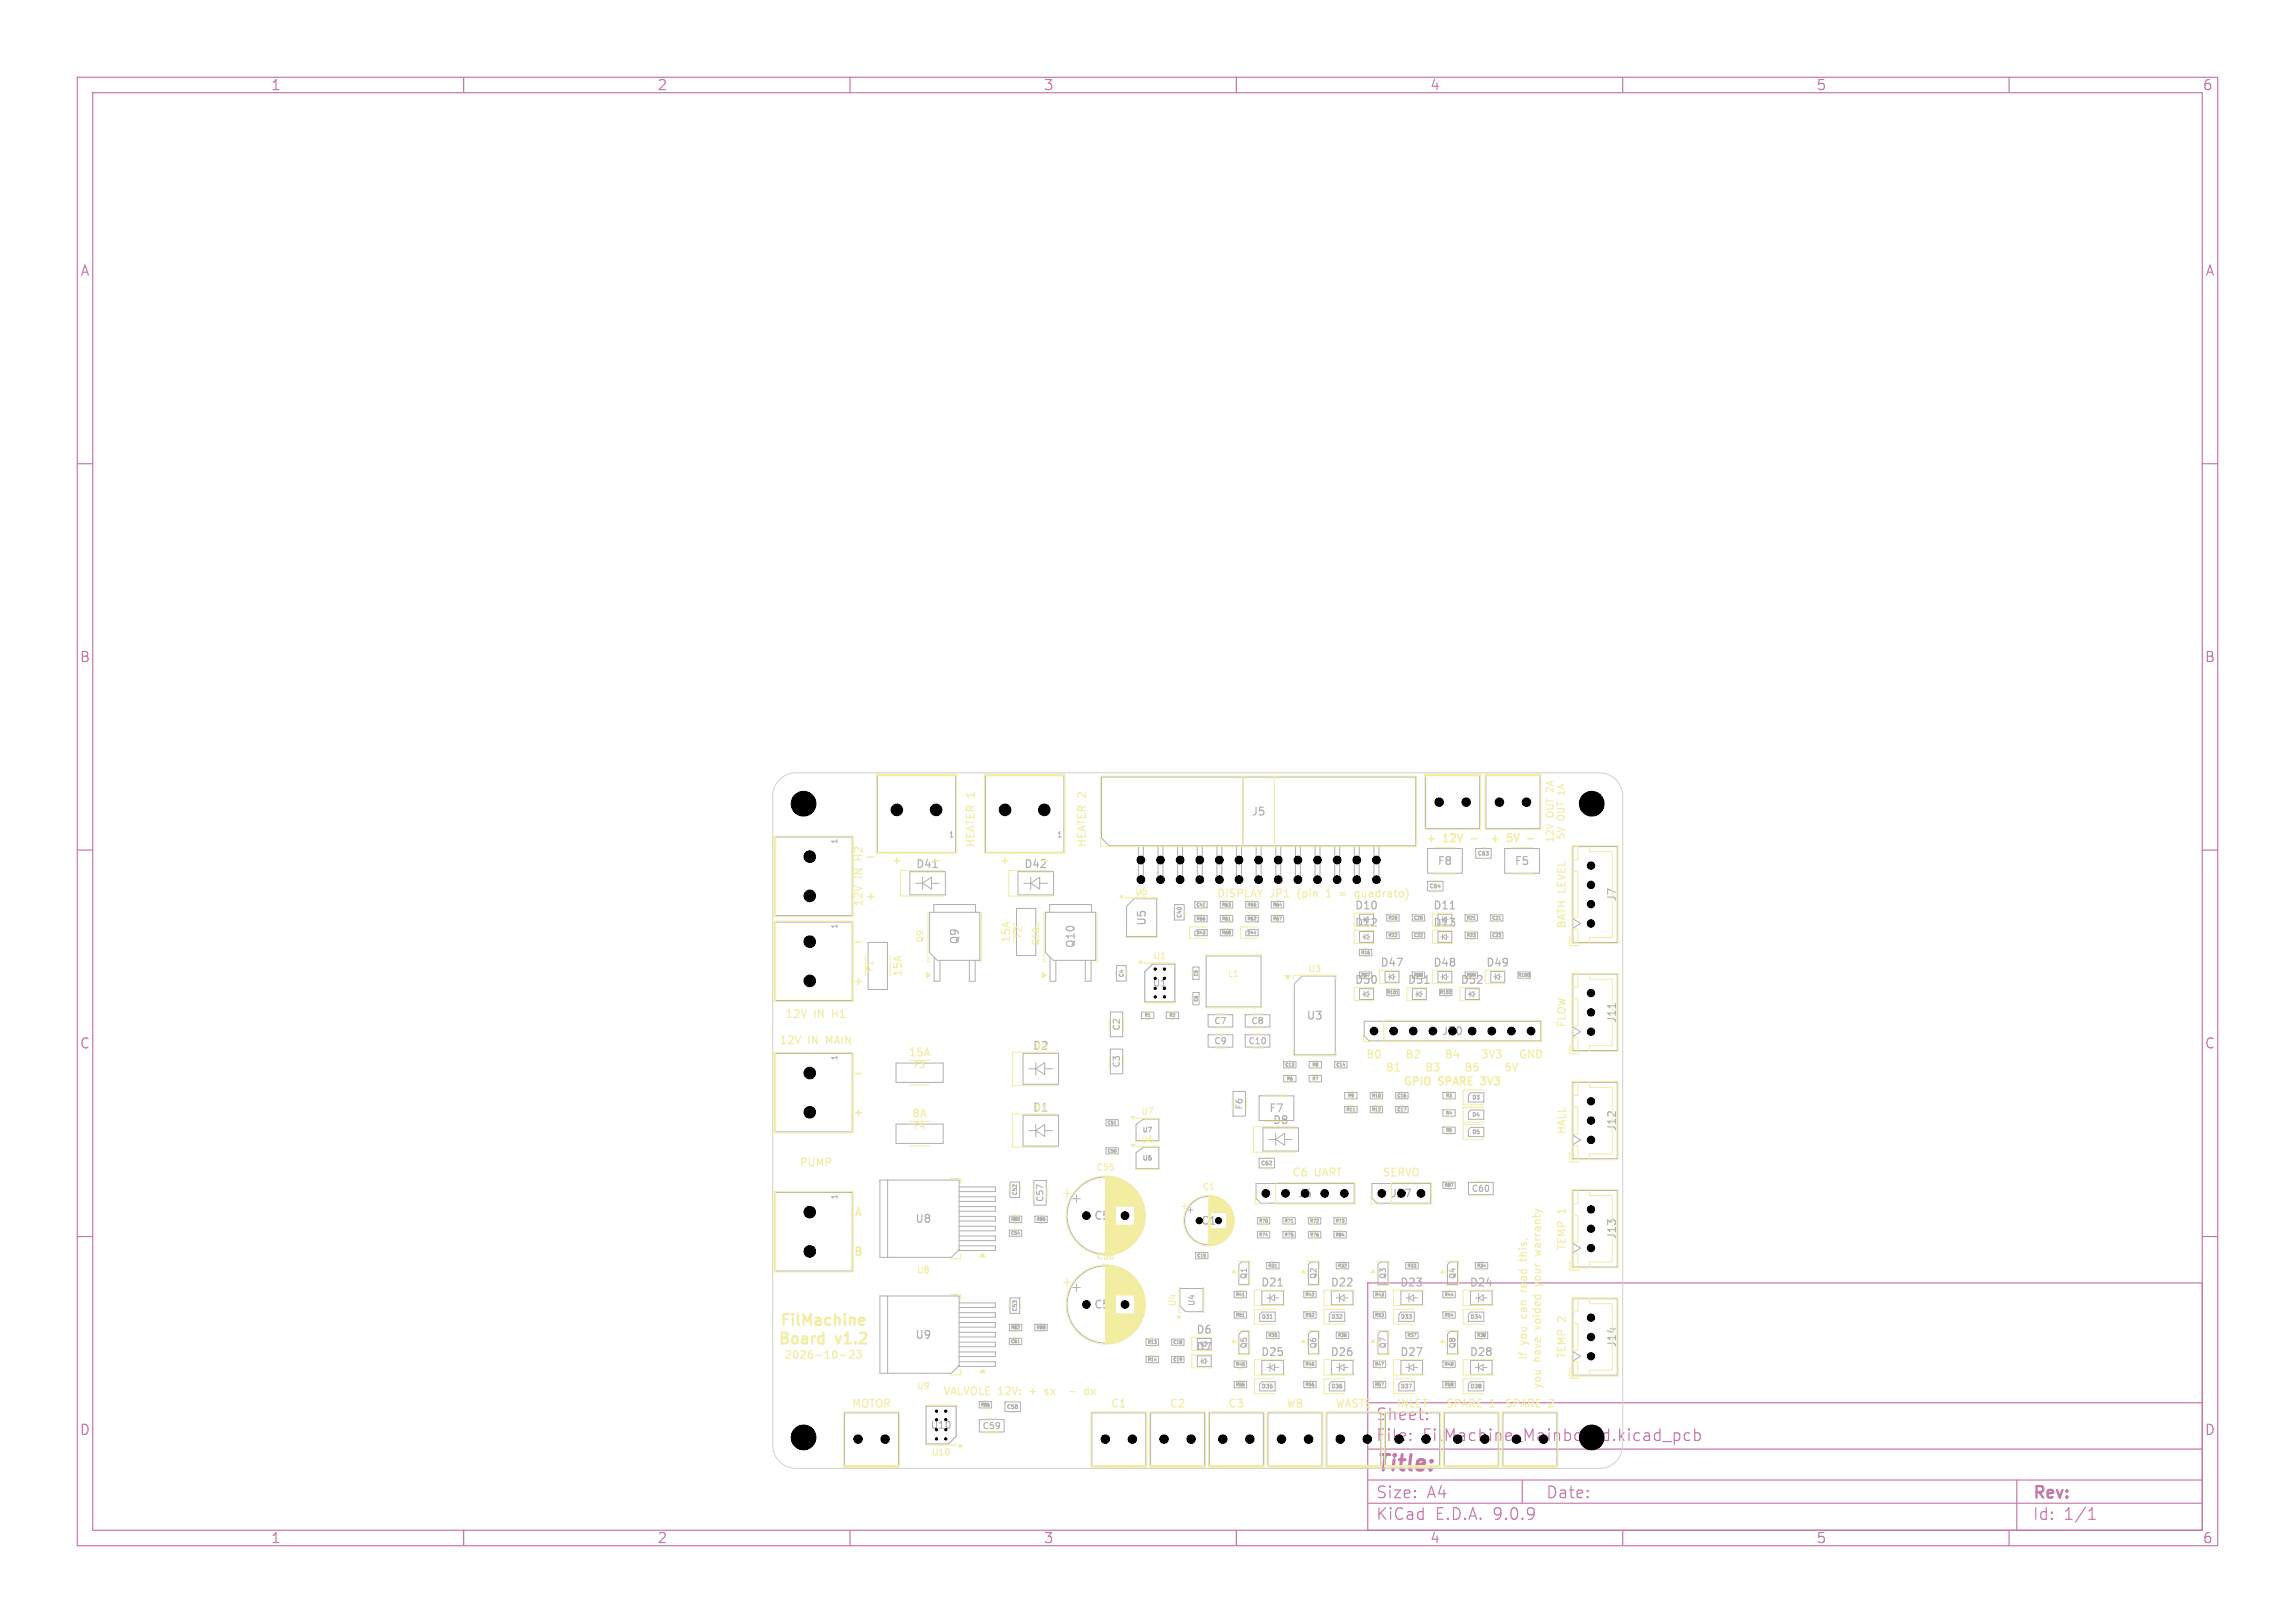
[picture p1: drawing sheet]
<svg xmlns="http://www.w3.org/2000/svg" width="297mm" height="210mm" viewBox="0 0 297 210" stroke-linecap="round" stroke-linejoin="round" font-family="sans-serif">
<defs><g id="words">
<text font-size="2.8" fill="#c872ab" x="178" y="190.9">Title:</text>
<g font-size="2.1" fill="#c872ab">
<text x="178" y="184">Sheet:</text>
<text x="178" y="196.9">KiCad</text>
<text x="178" y="194.1">Size:</text>
<text x="184.7" y="194.1">A4</text>
<text x="185.7" y="196.9">E.D.A.</text>
<text x="193.3" y="196.9">9.0.9</text>
<text x="200" y="194.1">Date:</text>
<text x="263" y="194.3">Rev:</text>
<text x="263" y="196.9">Id:</text>
<text x="267.1" y="196.9">1/1</text>
</g>
<g font-size="2.1">
<text x="178" y="186.7">File:</text>
<text x="184.1" y="186.7">FilMachine_Mainboard.kicad_pcb</text>
</g>
<g font-size="1.9" fill="#f2eda1">
<text x="100.8" y="171.9">FilMachine</text>
<text x="100.6" y="174.3">Board</text>
<text x="108.2" y="174.3">v1.2</text>
</g>
<g font-size="1.8" fill="#c872ab">
<text x="35" y="11.9">1</text>
<text x="85" y="11.9">2</text>
<text x="135" y="11.9">3</text>
<text x="185" y="11.9">4</text>
<text x="235" y="11.9">5</text>
<text x="285" y="11.9">6</text>
<text x="10.3" y="35.9">A</text>
<text x="285.4" y="35.9">A</text>
<text x="10.3" y="85.9">B</text>
<text x="285.3" y="85.9">B</text>
<text x="10.3" y="135.9">C</text>
<text x="285.3" y="135.9">C</text>
<text x="10.3" y="185.9">D</text>
<text x="285.3" y="185.9">D</text>
<text x="35" y="199.9">1</text>
<text x="85" y="199.9">2</text>
<text x="135" y="199.9">3</text>
<text x="185" y="199.9">4</text>
<text x="235" y="199.9">5</text>
<text x="285" y="199.9">6</text>
</g>
<g font-size="1.4" fill="#afafaf">
<text x="161.9" y="105.7">J5</text>
<text x="118.5" y="112.5">D41</text>
<text x="120.3" y="112.1">-</text>
<text x="132.5" y="112.5">D42</text>
<text x="134.3" y="112.1">-</text>
<text x="186" y="112.1">F8</text>
<text x="195.9" y="112.1">F5</text>
<text x="148.5" y="119.9" transform="rotate(-90 148.5 119.9)">U5</text>
<text x="175.3" y="117.9">D10</text>
<text x="185.4" y="117.9">D11</text>
<text x="209.3" y="116.7" transform="rotate(-90 209.3 116.7)">J7</text>
<text x="124.3" y="122.3" transform="rotate(-90 124.3 122.3)">Q9</text>
<text x="139.3" y="122.8" transform="rotate(-90 139.3 122.8)">Q10</text>
<text x="175.3" y="120.1">D12</text>
<text x="178.6" y="125.3">D47</text>
<text x="185.4" y="125.3">D48</text>
<text x="185.4" y="120.1">D13</text>
<text x="192.2" y="125.3">D49</text>
<text x="169" y="132.1">U3</text>
<text x="209.3" y="132.5" transform="rotate(-90 209.3 132.5)">J11</text>
<text x="164.2" y="144.1">F7</text>
<text x="164.6" y="145.7">D8</text>
<text x="209.3" y="146.5" transform="rotate(-90 209.3 146.5)">J12</text>
<text x="118.4" y="158.4">U8</text>
<text x="141.5" y="158">C55</text>
<text x="155.3" y="158.7">C1</text>
<text x="209.3" y="160.5" transform="rotate(-90 209.3 160.5)">J13</text>
<text x="163.1" y="166.7">D21</text>
<text x="172.1" y="166.7">D22</text>
<text x="181.1" y="166.7">D23</text>
<text x="190.1" y="166.7">D24</text>
<text x="118.4" y="173.4">U9</text>
<text x="141.5" y="169.5">C56</text>
<text x="154.7" y="172.8">D6</text>
<text x="154.7" y="175">D7</text>
<text x="163.1" y="175.7">D25</text>
<text x="172.1" y="175.7">D26</text>
<text x="181.1" y="175.7">D27</text>
<text x="190.1" y="175.7">D28</text>
<text x="209.3" y="174.5" transform="rotate(-90 209.3 174.5)">J14</text>
</g>
<g font-size="1.4" fill="#f2eda1">
<text x="111.8" y="113.6" transform="rotate(-90 111.8 113.6)">IN</text>
<text x="111.8" y="111.1" transform="rotate(-90 111.8 111.1)">H2</text>
<text x="115.2" y="112.1">+</text>
<text x="126.3" y="109.7" transform="rotate(-90 126.3 109.7)">HEATER 1</text>
<text x="129.2" y="112.1">+</text>
<text x="140.7" y="109.7" transform="rotate(-90 140.7 109.7)">HEATER 2</text>
<text x="184.4" y="109.3">+</text>
<text x="186.8" y="109.3">12V</text>
<text x="190.7" y="109.3">-</text>
<text x="192.7" y="109.3">+</text>
<text x="195.1" y="109.3">5V</text>
<text x="198.1" y="109.3">-</text>
<text x="111.8" y="117.4" transform="rotate(-90 111.8 117.4)">12V</text>
<text x="111.9" y="116.7">+</text>
<text x="157.4" y="116.3">DISPLAY</text>
<text x="164.4" y="116.3">JP1</text>
<text x="168.1" y="116.3">(pin</text>
<text x="172.1" y="116.3">1</text>
<text x="176.3" y="116.3">quadrato)</text>
<text x="130.9" y="122.1" transform="rotate(-90 130.9 122.1)">15A</text>
<text x="202.8" y="120.2" transform="rotate(-90 202.8 120.2)">BATH LEVEL</text>
<text x="101.6" y="131.9">12V</text>
<text x="105.3" y="131.9">IN</text>
<text x="107.9" y="131.9">H1</text>
<text x="110.3" y="127.7">+</text>
<text x="116.9" y="126.5" transform="rotate(-90 116.9 126.5)">15A</text>
<text x="175.3" y="127.5">D50</text>
<text x="182.1" y="127.5">D51</text>
<text x="188.9" y="127.5">D52</text>
<text x="100.8" y="135.3">12V</text>
<text x="104.6" y="135.3">IN</text>
<text x="107.1" y="135.3">MAIN</text>
<text x="117.5" y="136.9">15A</text>
<text x="133.6" y="136">D2</text>
<text x="176.7" y="137.1">B0</text>
<text x="181.8" y="137.1">B2</text>
<text x="186.9" y="137.1">B4</text>
<text x="191.5" y="137.1">3V3</text>
<text x="196.5" y="137.1">GND</text>
<text x="202.8" y="133" transform="rotate(-90 202.8 133)">FLOW</text>
<text x="179.3" y="138.8">B1</text>
<text x="181.5" y="140.7">GPIO</text>
<text x="184.3" y="138.8">B3</text>
<text x="186.2" y="140.7">SPARE</text>
<text x="189.4" y="138.8">B5</text>
<text x="192.1" y="140.7">3V3</text>
<text x="194.6" y="138.8">5V</text>
<text x="110.3" y="144.7">+</text>
<text x="118" y="144.8">8A</text>
<text x="133.6" y="144">D1</text>
<text x="202.8" y="146.9" transform="rotate(-90 202.8 146.9)">HALL</text>
<text x="103.4" y="151.1">PUMP</text>
<text x="167.2" y="152.4">C6</text>
<text x="170.1" y="152.4">UART</text>
<text x="178.8" y="152.4">SERVO</text>
<text x="110.5" y="157.6">A</text>
<text x="199.6" y="161.8" transform="rotate(-90 199.6 161.8)">warranty</text>
<text x="202.8" y="161.9" transform="rotate(-90 202.8 161.9)">TEMP 1</text>
<text x="110.4" y="162.7">B</text>
<text x="197.8" y="166.7" transform="rotate(-90 197.8 166.7)">read</text>
<text x="197.8" y="162.4" transform="rotate(-90 197.8 162.4)">this,</text>
<text x="199.6" y="166" transform="rotate(-90 199.6 166)">your</text>
<text x="197.8" y="174" transform="rotate(-90 197.8 174)">you</text>
<text x="197.8" y="170.4" transform="rotate(-90 197.8 170.4)">can</text>
<text x="199.6" y="171.8" transform="rotate(-90 199.6 171.8)">voided</text>
<text x="101.4" y="176">2026-10-23</text>
<text x="197.8" y="176.1" transform="rotate(-90 197.8 176.1)">If</text>
<text x="199.6" y="179.8" transform="rotate(-90 199.6 179.8)">you</text>
<text x="199.6" y="176.2" transform="rotate(-90 199.6 176.2)">have</text>
<text x="202.8" y="175.9" transform="rotate(-90 202.8 175.9)">TEMP 2</text>
<text x="110.2" y="182.3">MOTOR</text>
<text x="122" y="180.7">VALVOLE 12V:</text>
<text x="133.4" y="180.7">+</text>
<text x="135.6" y="180.7">sx</text>
<text x="141.5" y="180.7">dx</text>
<text x="143.7" y="182.3">C1</text>
<text x="151.3" y="182.3">C2</text>
<text x="158.9" y="182.3">C3</text>
<text x="166.4" y="182.3">WB</text>
<text x="172.8" y="182.3">WASTE</text>
<text x="180.7" y="182.3">INLET</text>
<text x="187.1" y="182.3">SPARE</text>
<text x="192.8" y="182.3">1</text>
<text x="194.7" y="182.3">SPARE</text>
<text x="200.4" y="182.3">2</text>
</g>
<g font-size="1.4">
<text x="186.5" y="134.1">J30</text>
<text x="167.9" y="155.1">J6</text>
<text x="179.9" y="155.1">J27</text>
</g>
<g font-size="1.3" fill="#f2eda1">
<text x="201.3" y="105.7" transform="rotate(-90 201.3 105.7)">OUT 2A</text>
<text x="202.7" y="106.2" transform="rotate(-90 202.7 106.2)">OUT 1A</text>
<text x="201.3" y="109.1" transform="rotate(-90 201.3 109.1)">12V</text>
<text x="202.7" y="108.7" transform="rotate(-90 202.7 108.7)">5V</text>
</g>
<g font-size="1.3">
<text x="149.1" y="127.8">U1</text>
<text x="120.4" y="185">U10</text>
</g>
<g font-size="1.1" fill="#f2eda1">
<text x="146.8" y="115.9">U5</text>
<text x="113.2" y="125.8" transform="rotate(-90 113.2 125.8)">F1</text>
<text x="119.6" y="122.1" transform="rotate(-90 119.6 122.1)">Q9</text>
<text x="132.4" y="121.4" transform="rotate(-90 132.4 121.4)">F2</text>
<text x="134.6" y="122.5" transform="rotate(-90 134.6 122.5)">Q10</text>
<text x="149.2" y="124.3">U1</text>
<text x="169.2" y="125.9">U3</text>
<text x="158.8" y="126.6">L1</text>
<text x="145.1" y="133.4" transform="rotate(-90 145.1 133.4)">C2</text>
<text x="157.1" y="135.3">C9</text>
<text x="157.1" y="132.7">C7</text>
<text x="161.5" y="135.3">C10</text>
<text x="161.9" y="132.7">C8</text>
<text x="118.2" y="138.4">F3</text>
<text x="145.1" y="138.2" transform="rotate(-90 145.1 138.2)">C3</text>
<text x="161" y="143.6" transform="rotate(-90 161 143.6)">F6</text>
<text x="118.2" y="146.3">F4</text>
<text x="147.6" y="144.4">U7</text>
<text x="147.6" y="148">U6</text>
<text x="135.2" y="155.6" transform="rotate(-90 135.2 155.6)">C57</text>
<text x="141.8" y="151.6">C55</text>
<text x="155.5" y="154.1">C1</text>
<text x="190.4" y="154.4">C60</text>
<text x="118.6" y="164.9">U8</text>
<text x="141.8" y="163.1">C56</text>
<text x="152.3" y="169.1" transform="rotate(-90 152.3 169.1)">U4</text>
<text x="118.6" y="179.9">U9</text>
<text x="127.1" y="185.1">C59</text>
<text x="120.5" y="188.5">U10</text>
</g>
<g font-size="1" fill="#afafaf">
<text x="108.5" y="109.3" transform="rotate(-90 108.5 109.3)">1</text>
<text x="122.7" y="108.5">1</text>
<text x="136.7" y="108.5">1</text>
<text x="108.5" y="120.3" transform="rotate(-90 108.5 120.3)">1</text>
<text x="108.5" y="137.3" transform="rotate(-90 108.5 137.3)">1</text>
<text x="108.5" y="155.3" transform="rotate(-90 108.5 155.3)">1</text>
<text x="161.5" y="165.6" transform="rotate(-90 161.5 165.6)">Q1</text>
<text x="170.5" y="165.6" transform="rotate(-90 170.5 165.6)">Q2</text>
<text x="179.5" y="165.6" transform="rotate(-90 179.5 165.6)">Q3</text>
<text x="188.5" y="165.6" transform="rotate(-90 188.5 165.6)">Q4</text>
<text x="154.7" y="169.1" transform="rotate(-90 154.7 169.1)">U4</text>
<text x="161.5" y="174.6" transform="rotate(-90 161.5 174.6)">Q5</text>
<text x="170.5" y="174.6" transform="rotate(-90 170.5 174.6)">Q6</text>
<text x="179.5" y="174.6" transform="rotate(-90 179.5 174.6)">Q7</text>
<text x="188.5" y="174.6" transform="rotate(-90 188.5 174.6)">Q8</text>
</g>
<g font-size=".8" fill="#afafaf">
<text x="147.7" y="146.7">U7</text>
<text x="147.7" y="150.4">U6</text>
</g>
<g font-size=".7" fill="#afafaf">
<text x="191.2" y="110.8">C63</text>
<text x="153" y="118.8" transform="rotate(-90 153 118.8)">C40</text>
<text x="184.9" y="115">C64</text>
<text x="145.5" y="126.5" transform="rotate(-90 145.5 126.5)">C4</text>
<text x="190.5" y="142.4">D3</text>
<text x="190.5" y="144.6">D4</text>
<text x="190.5" y="146.8">D5</text>
<text x="131.7" y="154.7" transform="rotate(-90 131.7 154.7)">C52</text>
<text x="163.1" y="150.9">C62</text>
<text x="131.7" y="169.7" transform="rotate(-90 131.7 169.7)">C53</text>
<text x="163.2" y="170.7">D31</text>
<text x="172.2" y="170.7">D32</text>
<text x="181.2" y="170.7">D33</text>
<text x="190.2" y="170.7">D34</text>
<text x="163.2" y="179.7">D35</text>
<text x="172.2" y="179.7">D36</text>
<text x="181.2" y="179.7">D37</text>
<text x="190.2" y="179.7">D38</text>
<text x="130.2" y="182.4">C58</text>
</g>
<g font-size=".6" fill="#afafaf">
<text x="154.8" y="119.2">R66</text>
<text x="154.8" y="117.4">C41</text>
<text x="158.1" y="119.2">R61</text>
<text x="158.1" y="117.4">R63</text>
<text x="161.4" y="119.2">R62</text>
<text x="161.4" y="117.4">R65</text>
<text x="164.7" y="119.2">R67</text>
<text x="164.7" y="117.4">R64</text>
<text x="179.6" y="119.1">R20</text>
<text x="182.9" y="119.1">C20</text>
<text x="189.8" y="119.1">R21</text>
<text x="193.1" y="119.1">C21</text>
<text x="154.8" y="121">D43</text>
<text x="158.1" y="121">R68</text>
<text x="161.4" y="121">D44</text>
<text x="176.1" y="123.5">R16</text>
<text x="179.6" y="121.3">R22</text>
<text x="182.9" y="121.3">C22</text>
<text x="189.8" y="121.3">R23</text>
<text x="193.1" y="121.3">C23</text>
<text x="148.1" y="131.7">R1</text>
<text x="151.3" y="131.7">R2</text>
<text x="155.1" y="129.7" transform="rotate(-90 155.1 129.7)">C6</text>
<text x="155.1" y="126.4" transform="rotate(-90 155.1 126.4)">C5</text>
<text x="176.1" y="126.5">R97</text>
<text x="179.4" y="128.7">R101</text>
<text x="182.9" y="126.5">R98</text>
<text x="186.3" y="128.7">R102</text>
<text x="189.8" y="126.5">R99</text>
<text x="196.4" y="126.5">R100</text>
<text x="166.3" y="138.1">C13</text>
<text x="166.5" y="139.9">R6</text>
<text x="169.8" y="139.9">R7</text>
<text x="169.8" y="138.1">R8</text>
<text x="172.9" y="138.1">C14</text>
<text x="174.2" y="143.9">R11</text>
<text x="174.4" y="142.1">R9</text>
<text x="177.5" y="143.9">R12</text>
<text x="177.5" y="142.1">R10</text>
<text x="180.8" y="143.9">C17</text>
<text x="180.8" y="142.1">C16</text>
<text x="187.1" y="142.1">R3</text>
<text x="143.3" y="149.2">C50</text>
<text x="143.3" y="145.6">C51</text>
<text x="187.1" y="144.3">R4</text>
<text x="187.1" y="146.5">R5</text>
<text x="186.9" y="153.7">R87</text>
<text x="130.8" y="159.9">C54</text>
<text x="130.8" y="158.1">R80</text>
<text x="134.1" y="158.1">R85</text>
<text x="162.9" y="160.1">R74</text>
<text x="162.9" y="158.3">R70</text>
<text x="166.2" y="160.1">R75</text>
<text x="166.2" y="158.3">R71</text>
<text x="169.5" y="158.3">R72</text>
<text x="169.5" y="160.1">R76</text>
<text x="172.8" y="158.3">R73</text>
<text x="172.8" y="160.1">R84</text>
<text x="154.9" y="162.8">C15</text>
<text x="159.9" y="167.8">R41</text>
<text x="164.1" y="164.1">R31</text>
<text x="168.9" y="167.8">R42</text>
<text x="173.1" y="164.1">R32</text>
<text x="177.9" y="167.8">R43</text>
<text x="182.1" y="164.1">R33</text>
<text x="186.9" y="167.8">R44</text>
<text x="191.1" y="164.1">R34</text>
<text x="130.8" y="173.9">C61</text>
<text x="130.8" y="172.1">R82</text>
<text x="134.1" y="172.1">R88</text>
<text x="148.5" y="174">R13</text>
<text x="151.8" y="174">C18</text>
<text x="159.9" y="170.4">R51</text>
<text x="164.1" y="173.1">R35</text>
<text x="168.9" y="170.4">R52</text>
<text x="173.1" y="173.1">R36</text>
<text x="177.9" y="170.4">R53</text>
<text x="182.1" y="173.1">R37</text>
<text x="186.9" y="170.4">R54</text>
<text x="191.1" y="173.1">R38</text>
<text x="148.5" y="176.2">R14</text>
<text x="151.8" y="176.2">C19</text>
<text x="159.9" y="179.4">R55</text>
<text x="159.9" y="176.8">R45</text>
<text x="168.9" y="176.8">R46</text>
<text x="168.9" y="179.4">R56</text>
<text x="177.9" y="176.8">R47</text>
<text x="177.9" y="179.4">R57</text>
<text x="186.9" y="179.4">R58</text>
<text x="186.9" y="176.8">R48</text>
<text x="126.9" y="182.1">R86</text>
</g>
</g></defs>
<g fill="none" stroke="#c872ab" stroke-width=".15">
<path d="M10 10h277v190h-277zM12 12h273v186h-273zM60 10v2M110 10v2M160 10v2M210 10v2M260 10v2M10 60h2M285 60h2M10 110h2M285 110h2M10 160h2"/>
<path d="M177 166h108v32h-108zM285 160h2M60 198v2M110 198v2M160 198v2M177 194.5h108M177 191.5h108M177 187.5h108M177 181.5h108M182.5 186.3h.1l-.1 .1M182.5 186.3v.1M182.5 185.5v.1"/>
<path d="M182.5 185.5h.1l-.1 .1M184.7 183.6v.1M184.7 183.6h-.1l.1 .1M184.7 182.8v.1M184.7 182.8h-.1l.1 .1M197 191.5v3M210 198v2M215.2 186.5h1.1M216.7 185.4v1.5M216.7 185.5l.4-.1 .3 .3v.4l-.2 .2-.1 .1-.4-.1M218.7 185.5l-.5-.1-.2 .3v.4l.1 .2 .1 .1 .5-.1M219.3 185.5l.4-.1 .3 .3v.4l-.1 .2-.2 .1-.4-.1"/>
<path d="M219.3 184.9v1.5M260 198v2M261 191.5v6.5M270.3 196.6h.9M270.3 195.5l.4-.4v1.5"/>
</g>
<g fill="none" stroke="#afafaf" stroke-width=".13">
<path d="M100.3 108.3h10v10.2h-10zM100.3 119.3h10v10.2h-10zM113.5 100.3h10.2v10h-10.2zM117.7 112.8h4.6v3h-4.6zM118.5 114.3h.9M119.4 113.5v1.6M119.4 114.3l1.1-.8v1.5zM120.3 118h6.5v6.3h-5.5l-1-1zM120.5 114.3h1M120.8 118v-1h5.4v1M127.5 100.3h10.2v10h-10.2zM131.5 117.5h2.5v6.1h-2.5z"/>
<path d="M131.7 112.8h4.6v3h-4.6zM132.5 114.3h.9M133.4 113.5v1.6M133.4 114.3l1.1-.8v1.5zM134.5 114.3h1M135.3 118h6.5v6.3h-5.5l-1-1zM135.8 118v-1h5.4v1M142.5 100.5h40.7v8.9h-39.7l-1-1zM145.8 117.3l1-1h2.9v4.9h-3.9zM147.3 109.4v4.7h.7v-4.7M149.9 109.4v4.7h.6v-4.7M152 117h1.2v2h-1.2z"/>
<path d="M152.4 109.4v4.7h.6v-4.7M154.6 118.5h1.6v.8h-1.6zM154.6 116.7h1.6v.8h-1.6zM154.9 109.4v4.7h.7v-4.7M155.7 117.3h.2M157.5 109.4v4.7h.6v-4.7M157.9 118.5h1.6v.8h-1.6zM157.9 116.7h1.6v.8h-1.6zM159 119.1h.2M160 109.4v4.7h.7v-4.7M160.8 100.5v8.9M161.2 118.5h1.6v.8h-1.6z"/>
<path d="M161.2 116.7h1.6v.8h-1.6zM162.6 109.4v4.7h.6v-4.7M164.5 118.5h1.6v.8h-1.6zM164.5 116.7h1.6v.8h-1.6zM164.9 100.5v8.9M165.1 109.4v4.7h.6v-4.7M167.6 109.4v4.7h.7v-4.7M170.2 109.4v4.7h.6v-4.7M172.7 109.4v4.7h.7v-4.7M175.3 109.4v4.7h.6v-4.7M175.9 118.3v1.4M177.7 118.3v1.4"/>
<path d="M177.8 109.4v4.7h.6v-4.7M179.5 118.4h1.6v.8h-1.6zM182.8 118.4h1.6v.8h-1.6zM184.5 100.3h7v6.9h-7zM184.7 114h2v1.3h-2zM184.7 109.8h4.5v3.2h-4.5zM186.1 118.3v1.4M187.9 118.3v1.4M189.6 118.4h1.6v.8h-1.6zM190.7 119h.2M191 109.8h2v1.3h-2zM192.3 100.3h7v6.9h-7z"/>
<path d="M192.9 118.4h1.6v.8h-1.6zM194 119h.2M194.7 109.8h4.5v3.2h-4.5zM203.5 109.5h5.8v12.4h-5.8zM203.5 118.9l1 .6-1 .6M100.3 136.3h10v10.2h-10zM112.3 121.9h2.5v6.1h-2.5zM116 137.6h6.1v2.5h-6.1zM120.9 123.9v3.1h.7v-2.7M125.5 124.3v2.7h.7v-2.7M132.4 136.3h4.6v4h-4.6zM133.1 138.3h.9"/>
<path d="M134 137.5v1.6M134 138.3l1.2-.8v1.5zM135.2 138.3h1M135.9 123.9v3.1h.7v-2.7M140.5 124.3v2.7h.7v-2.7M143.7 135.7h1.6v3.2h-1.6zM143.7 130.9h1.6v3.2h-1.6zM144.5 124.9h1.2v2h-1.2zM147.7 131h1.6v.8h-1.6zM150.9 131h1.6v.8h-1.6zM154.4 128.4h.8v1.6h-.8zM154.4 125.1h.8v1.6h-.8z"/>
<path d="M154.9 120.3h1.3v.8h-1.6v-.5zM156.1 123.7h7.1v6.6h-7.1zM156.3 133.9h3.2v1.6h-3.2zM156.3 131.3h3.2v1.6h-3.2zM157.9 120.3h1.6v.8h-1.6zM161.1 131.3h3.2v1.6h-3.2zM161.1 133.9h3.2v1.6h-3.2zM161.2 120.6l.3-.3h1.3v.8h-1.6zM166.1 137.4h1.6v.8h-1.6zM166.1 139.2h1.6v.8h-1.6zM167.5 127.3l1-1h4.3v10.2h-5.3zM169.4 139.2h1.6v.8h-1.6z"/>
<path d="M169.4 137.4h1.6v.8h-1.6zM172.7 137.4h1.6v.8h-1.6zM175.9 122.8h1.6v.9h-1.6zM175.9 125.8h1.6v.8h-1.6zM175.9 120.5v1.4h1.8v-1.4M175.9 127.9v1.4h1.8v-1.4M176.3 121.2h.2M176.3 128.6h.2M176.5 120.9v.7M176.5 128.3v.7M176.5 132.1h22.9v2.6h-22.2l-.7-.6zM176.5 121.2l.5-.3v.7z"/>
<path d="M176.5 128.6l.5-.3v.7zM177 121.2h.3M177 128.6h.3M179.2 125.7v1.4h1.8v-1.4M179.5 120.6h1.6v.8h-1.6zM179.5 128h1.6v.8h-1.6zM179.6 126.4h.2M179.8 126v.7M179.8 126.4l.5-.4v.7zM180.3 126.4h.3M180.7 128.6h.3M182.8 120.6h1.6v.8h-1.6z"/>
<path d="M182.8 125.8h1.6v.8h-1.6zM182.8 127.9v1.4h1.8v-1.4M183.2 128.6h.2M183.4 128.3v.7M183.4 128.6l.5-.3v.7zM183.9 128.6h.2M186.1 120.5v1.4h1.8v-1.4M186.1 125.7v1.4h1.8v-1.4M186.3 128h1.6v.8h-1.6zM186.5 121.2h.2M186.5 126.4h.2M186.7 120.9v.7"/>
<path d="M186.7 126v.7M186.7 126.4l.5-.4v.7zM186.7 121.2l.5-.3v.7zM187.2 121.2h.2M187.2 126.4h.2M187.6 128.6h.2M187.8 128.2v.2M189.6 120.6h1.6v.8h-1.6zM189.6 125.8h1.6v.8h-1.6zM189.6 127.9v1.4h1.8v-1.4M190 128.6h.2M190.2 128.3v.7"/>
<path d="M190.2 128.6l.5-.3v.7zM190.7 128.6h.3M192.9 120.6h1.6v.8h-1.6zM192.9 125.7v1.4h1.8v-1.4M193.3 126.4h.2M193.5 126v.7M193.5 126.4l.5-.4v.7zM194 126.4h.3M196.4 125.8h1.6v.8h-1.6zM197.9 126v.3M203.5 126h5.8v9.9h-5.8zM203.5 132.9l1 .6-1 .6"/>
<path d="M100.3 154.3h10v10.2h-10zM114.9 152.7h9.2v9l-1 1h-8.2zM114.9 152.7h-1v10h1M116 145.5h6.1v2.5h-6.1zM124.1 153.6h4.7v.6h-4.7M124.1 154.9h4.7v.6h-4.7M124.1 156.1h4.7v.6h-4.7M124.1 157.4h4.7v.6h-4.7M124.1 158.7h4.7v.6h-4.7M124.1 159.9h4.7v.6h-4.7M130.6 159.2h1.6v.8h-1.6zM130.6 157.4h1.6v.8h-1.6z"/>
<path d="M130.7 152.9h1.3v2h-1.3zM132.4 144.3h4.6v4h-4.6zM133.1 146.3h.9M133.8 152.7h1.6v3.2h-1.6zM133.9 157.4h1.6v.8h-1.6zM134 145.5v1.6M134 146.3l1.2-.8v1.5zM135.2 146.3h1M138.8 155.1h1M139.3 154.6v1M143.1 148.5h1.6v.8h-1.6zM143.1 144.9h1.6v.8h-1.6z"/>
<path d="M144.2 145.5h.2M147 145.5l1-.7h2v2.8h-3zM147 149.1l1-.7h2v2.8h-3zM153.7 156.6h.7M154.1 156.3v.6M159.6 141.2h1.6v3.2h-1.6zM162.5 153.1h12.7v2.6h-12l-.7-.6zM162.7 159.4h1.6v.8h-1.6zM162.7 157.6h1.6v.8h-1.6zM162.9 149.9h2v1.2h-2zM162.9 141.8h4.5v3.2h-4.5zM163.4 145.9h4.6v3h-4.6z"/>
<path d="M164.2 147.4h.9M165.1 146.6v1.6M165.1 147.4l1.1-.8v1.6zM166 159.4h1.6v.8h-1.6zM166 157.6h1.6v.8h-1.6zM166.2 147.4h1M167.1 158.2h.2M169.3 157.6h1.6v.8h-1.6zM169.3 159.4h1.6v.8h-1.6zM172.6 157.6h1.6v.8h-1.6zM172.6 159.4h1.6v.8h-1.6zM174 141.4h1.6v.8h-1.6z"/>
<path d="M174 143.2h1.6v.8h-1.6zM175.1 143.8h.2M177.3 143.2h1.6v.8h-1.6zM177.3 141.4h1.6v.8h-1.6zM177.5 153.1h7.7v2.6h-7l-.7-.6zM180.6 143.2h1.6v.8h-1.6zM180.6 141.4h1.6v.8h-1.6zM186.7 143.6h1.6v.8h-1.6zM186.7 141.4h1.6v.8h-1.6zM186.7 145.8h1.6v.9h-1.6zM186.7 153h1.6v.8h-1.6zM190 153h3.2v1.6h-3.2z"/>
<path d="M190.3 141.4h1.7v1.2h-2v-.9zM190.3 143.6h1.7v1.2h-2v-.9zM190.3 145.9h1.7v1.2h-2v-.9zM203.5 154h5.8v9.9h-5.8zM203.5 140h5.8v9.9h-5.8zM203.5 146.9l1 .6-1 .6M114.9 167.7h9.2v9l-1 1h-8.2zM114.9 167.7h-1v10h1M124.1 161.2h4.7v.6h-4.8M124.1 168.6h4.7v.6h-4.7M124.1 169.9h4.7v.6h-4.7M124.1 171.1h4.7v.6h-4.7"/>
<path d="M124.1 172.4h4.7v.6h-4.7M124.1 173.7h4.7v.6h-4.7M124.1 174.9h4.7v.6h-4.7M124.1 176.2h4.7v.6h-4.8M130.6 173.2h1.6v.8h-1.6zM130.6 171.4h1.6v.8h-1.6zM130.7 167.9h1.3v2h-1.3zM131.7 173.8h.2M133.9 171.4h1.6v.8h-1.6zM138.8 166.6h1M139.3 166.1v1M148.3 173.3h1.6v.8h-1.6z"/>
<path d="M148.3 175.5h1.6v.8h-1.6zM151.6 175.5h1.6v.8h-1.6zM151.6 173.3h1.6v.8h-1.6zM152.7 166.7h3v3h-2.3l-.7-.7zM154.7 162.1h1.6v.8h-1.6zM154.9 173.2v1.4M154.9 175.4v1.4h1.8v-1.4M155.3 176.1h.2M155.5 175.8v.7M155.5 176.1l.5-.3v.7zM156 176.1h.3M156.7 173.2v1.4"/>
<path d="M159.7 169.7h1.6v.9h-1.6zM159.7 178.7h1.6v.9h-1.6zM159.7 167.1h1.6v.8h-1.6zM159.7 176.1h1.6v.8h-1.6zM160.3 163.6l.3-.3h1v2.9h-1.3zM160.3 172.6l.3-.3h1v2.9h-1.3zM160.8 170.3h.2M160.8 167.7h.2M163.3 167h2.8v1.8h-2.8zM163.3 176h2.8v1.8h-2.8zM163.3 169.8h1.7v1.2h-2v-.9zM163.3 178.8h1.7v1.2h-2v-.9z"/>
<path d="M163.9 172.4h1.6v.8h-1.6zM163.9 163.4h1.6v.8h-1.6zM163.9 167.9h.4M163.9 176.9h.4M164.3 167.4v1.1M164.3 176.4v1.1M164.3 176.9l.6-.4v.8zM164.3 167.9l.6-.4v.8zM164.4 170.6h.3M164.9 167.9h.5M164.9 176.9h.5M165 164h.2"/>
<path d="M168.7 169.7h1.6v.9h-1.6zM168.7 167.1h1.6v.8h-1.6zM168.7 176.1h1.6v.8h-1.6zM168.7 178.7h1.6v.9h-1.6zM169.3 163.6l.3-.3h1v2.9h-1.3zM169.6 172.3h1v2.9h-1.3v-2.6zM172.3 167h2.8v1.8h-2.8zM172.3 176h2.8v1.8h-2.8zM172.3 169.8h1.7v1.2h-2v-.9zM172.3 178.8h1.7v1.2h-2v-.9zM172.9 163.4h1.6v.8h-1.6zM172.9 172.4h1.6v.8h-1.6z"/>
<path d="M172.9 167.9h.4M172.9 176.9h.4M173.3 167.4v1.1M173.3 176.4v1.1M173.3 167.9l.6-.4v.8zM173.3 176.9l.6-.4v.8zM173.9 167.9h.5M173.9 176.9h.5M177.7 176.1h1.6v.8h-1.6zM177.7 167.1h1.6v.8h-1.6zM177.7 169.7h1.6v.9h-1.6zM177.7 178.7h1.6v.9h-1.6z"/>
<path d="M178.3 163.6l.4-.3h.9v2.9h-1.3zM178.3 172.6l.4-.3h.9v2.9h-1.3zM181.3 167h2.8v1.8h-2.8zM181.3 176h2.8v1.8h-2.8zM181.3 169.8h1.7v1.2h-2v-.9zM181.3 178.8h1.7v1.2h-2v-.9zM181.9 163.4h1.6v.8h-1.6zM181.9 172.4h1.6v.8h-1.6zM181.9 167.9h.4M181.9 176.9h.4M182.3 167.4v1.1M182.3 176.4v1.1"/>
<path d="M182.3 176.9l.6-.4v.8zM182.3 167.9l.6-.4v.8zM182.9 167.9h.5M182.9 176.9h.5M186.7 169.7h1.6v.9h-1.6zM186.7 167.1h1.6v.8h-1.6zM186.7 178.7h1.6v.9h-1.6zM186.7 176.1h1.6v.8h-1.6zM187.3 163.6l.3-.3h1v2.9h-1.3zM187.6 172.3h1v2.9h-1.3v-2.6zM190.3 167h2.8v1.8h-2.8zM190.3 176h2.8v1.8h-2.8z"/>
<path d="M190.3 169.8h1.7v1.2h-2v-.9zM190.3 178.8h1.7v1.2h-2v-.9zM190.9 172.4h1.6v.8h-1.6zM190.9 163.4h1.6v.8h-1.6zM190.9 167.9h.4M190.9 176.9h.4M191.3 167.4v1.1M191.3 176.4v1.1M191.3 167.9l.6-.4v.8zM191.3 176.9l.6-.4v.8zM191.9 167.9h.5M191.9 176.9h.5"/>
<path d="M203.5 168h5.8v9.9h-5.8zM203.5 174.9l1 .6-1 .6M203.5 160.9l1 .6-1 .6M109.3 182.8h7v6.9h-7zM126.7 181.4h1.6v.8h-1.6zM126.7 183.7h3.2v1.6h-3.2zM130 181.4h2v1.3h-2zM141.3 182.8h7v6.9h-7zM148.9 182.8h7v6.9h-7zM156.5 182.8h7v6.9h-7zM164.1 182.8h7v6.9h-7zM171.7 182.8h7v6.9h-7z"/>
<path d="M179.3 182.8h7v6.9h-7zM186.9 182.8h7v6.9h-7zM194.5 182.8h7v6.9h-7z"/>
<circle cx="143.1" cy="157.3" r="5"/>
<circle cx="156.4" cy="157.9" r="3.1"/>
<circle cx="143.1" cy="168.8" r="5"/>
</g>
<g fill="none" stroke="#afafaf" stroke-width=".15">
<path d="M103.2 103.5v1M103.2 103.9h.6M103.8 103.5v1M104.2 104.5h.6M104.2 103.7l.3-.2v1M120.7 112.2h.6M187.7 117.6h.5M205.2 103.9h.6M205.2 103.5v1M205.8 103.5v1M206.2 103.5h.4h.2v.2l-.6 .8h.6M149.1 124.7h2.9v4.9h-3.9v-3.9z"/>
<path d="M184.4 127.2h.5M209 129.9v.5M165.4 166.4h.6M103.2 185.5v1M103.2 185.9h.6M103.8 185.5v1M104.2 185.5h.6l-.3 .3 .3 .1v.5l-.2 .1-.4-.1M119.8 181.9h3.9v3.9l-1 1h-2.9z"/>
</g>
<g fill="none" stroke="#f2eda1" stroke-width=".15">
<path d="M171.6 116.1h.6M171.7 115.3h-.1M173.4 115.5h.8M173.4 115.8h.8M175.8 115.4h-.3l-.1 .2 .1 .4h.3M175.8 115.4v1M148 124.6h4.2M148 129.8h4.2M108.7 175.4h.8M110.5 174.9v.3l-.6 .6h.6M111.5 174.8l-.4 .3 .3 .1v.5l-.1 .1-.5-.1M140.8 179.5v1"/>
<path d="M140.8 179.8h-.3l-.1 .2 .1 .4h.3M196.9 167.1h.7M196.9 162.8v.4M197 167.1h.1M197.6 162.8l-.2 .3h-.8M198.9 162.1l.5 .2-.7 .2M199.4 166.2l-.7 .3M199.6 166.4l.1 .1M119.7 181.8h4.2M119.7 187h4.2M138.4 180.1h.8"/>
</g>
<path d="M112.3 110.9h.8M120.8 111.4h.7M134.8 111.4h.7M110.7 121.9h.8M110.7 138.9h.8M191.6 139.4h.6M191.6 140.3h.1" fill="none" stroke="#f2eda1" stroke-width=".2"/>
<path d="M106.2 172.9l.4 .1M106.6 172.4v1.4M106.6 173.8h-.4M111.2 171l.7-.2-.1-.2-.4-.1-.2 .2 .1 .7h.1h.4" fill="none" stroke="#f2eda1" stroke-width=".28"/>
<g fill="none" stroke="#f2eda1" stroke-width=".13">
<path d="M100.2 108.2h10.2v10.4h-10.2zM100.2 119.2h10.2v10.4h-10.2zM110.3 108.3v10.2M110.3 119.3v10.2M113.4 100.2h10.4v10.2h-10.4zM113.5 110.3h10.2M120.1 118v6.5h.3M122 112.6h-5.5v3.3h5.5M127 118v6.5h-.3M127.4 100.2h10.4v10.2h-10.4zM127.5 110.3h10.2M131.2 119.3v2.6"/>
<path d="M134.4 119.3v2.6M135.1 118v6.5h.3M136 112.6h-5.5v3.3h5.5M142 118v6.5h-.3M142.4 100.4h40.9v9.2h-40.9zM145.7 116.3v-.1h4.1v.1M151.9 117.8v.5M153.4 117.8v.5M155.2 118.4h.5M155.2 119.4h.5M155.3 116.6h.3M155.3 117.6h.3"/>
<path d="M156.2 119.9h-2.3v1.5h2.3M158.5 118.4h.5M158.5 119.4h.5M158.5 117.6h.5M160.8 100.4v9.2M161.8 118.4h.5M161.8 119.4h.5M161.8 117.6h.5M162.8 119.9h-2.3v1.5h2.3M164.9 100.4v9.2M165.1 118.4h.5M165.1 119.4h.5"/>
<path d="M165.1 117.6h.5M177.9 118.1h-2.7v1.7h2.7M180 118.3h.5M180 119.3h.5M183.4 118.3h.3M183.4 119.3h.3M184.4 100.2h7.2v7.1h-7.2zM185.5 113.9h.5M185.5 115.4h.5M185.6 109.7h2.8M185.6 113.1h2.8M188 118.1h-2.6v1.7h2.6"/>
<path d="M190.2 118.3h.4M190.2 119.3h.4M191.7 109.7h.5M191.7 111.2h.5M192.2 100.2h7.2v7.1h-7.2zM193.6 118.3h.2M193.6 119.3h.2M195.6 109.7h2.8M195.6 113.1h2.8M203.4 109.4h6v12.7h-6zM203.4 109.4h.8v1.8h-.8zM203.4 112.7h.8v6h-.8z"/>
<path d="M205.7 109.4v.8h2.9v11.1h-2.9v.7M100.2 136.2h10.2v10.4h-10.2zM110.3 136.3v10.2M112 123.7v2.6M115.2 123.7v2.6M117.7 137.2h2.6M136.8 136.1h-5.8v4.3h5.8M143.6 131.8v1.5M143.6 136.6v1.5M144.4 125.7v.5M145.7 121.2v.1h4.1v-.1M145.9 125.7v.5"/>
<path d="M148.3 130.9h.5M148.3 131.9h.5M151.5 130.9h.5M151.5 131.9h.5M154.3 125.8v.3M154.3 129.1v.3M155.3 125.8v.3M155.3 129.1v.3M156 123.6h7.3M156 130.4h7.3M157.2 133.8h1.5M157.2 131.2h1.5"/>
<path d="M158.5 120.2h.5M158.5 121.2h.5M162 133.8h1.5M162 131.2h1.5M166.7 139.1h.5M166.8 137.3h.3M166.8 138.3h.3M167.4 126.7v-.5h5.5v.5M167.4 136.1v.5h5.5v-.5M170 139.1h.5M170 137.3h.5M170 138.3h.5"/>
<path d="M173.4 137.3h.3M173.4 138.3h.3M176.4 133.4v1.4h1.4M176.5 122.7h.5M176.5 123.8h.5M176.5 125.7h.5M177.9 120.4h-2.7v1.7h2.7M177.9 127.8h-2.7v1.7h2.7M179.1 132h20.4v2.8h-20.4zM180 120.5h.5M180 121.5h.5M180 127.9h.5"/>
<path d="M180 128.9h.5M181.2 125.5h-2.7v1.7h2.7M183.3 125.7h.5M183.4 120.5h.3M183.4 121.5h.3M184.7 127.8h-2.6v1.7h2.6M186.9 127.9h.4M186.9 128.9h.4M188 120.4h-2.6v1.7h2.6M188 125.5h-2.6v1.7h2.6M190.2 120.5h.4M190.2 121.5h.4"/>
<path d="M190.2 125.7h.4M191.6 127.8h-2.7v1.7h2.7M193.6 120.5h.2M193.6 121.5h.2M194.9 125.5h-2.7v1.7h2.7M197 125.7h.5M197 126.7h.5M203.1 121.1v1.2h1.3M203.1 135.1v1.2h1.3M203.4 139.9h6v10.2h-6zM203.4 125.9h6v10.2h-6zM203.4 120.2h.8v1.8h-.8z"/>
<path d="M203.4 139.9h.8v1.8h-.8zM203.4 125.9h.8v1.8h-.8zM203.4 129.2h.8v3.5h-.8zM203.4 134.2h.8v1.8h-.8zM205.7 125.9v.8h2.9v8.6h-2.9v.7M205.7 139.9v.8h2.9v8.6h-2.9v.7M100.2 154.2h10.2v10.4h-10.2zM110.3 154.3v10.2M117.7 145.1h2.6M117.7 140.4h2.6M117.7 148.3h2.6M123 152.5h1.3v.7"/>
<path d="M130.6 153.7v.5M131.2 157.3h.5M131.2 158.3h.5M131.3 159.1h.3M132.1 153.7v.5M133.7 153.6v1.5M134.5 157.3h.5M134.5 158.3h.5M136.8 144.1h-5.8v4.3h5.8M137.6 154.4h1M138.1 153.9v1M143.1 152.2v10.2"/>
<path d="M143.2 152.2v10.2M143.3 152.2v10.2M143.4 152.2v10.2M143.5 152.2v10.2M143.6 152.2v10.1M143.7 152.2v10.1M143.7 152.3v10M143.8 152.3v10M143.8 148.4h.3M143.8 149.4h.3M143.8 144.8h.3M143.8 145.8h.3"/>
<path d="M143.9 152.3v10M144 152.3v10M144.1 152.3v10M144.2 152.3v10M144.2 152.3v9.9M144.3 152.3v9.9M144.3 152.4v9.8M144.4 152.4v3.7M144.4 158.5v3.7M144.5 152.4v3.7M144.5 158.5v3.7M144.6 152.4v3.7"/>
<path d="M144.6 158.5v3.7M144.6 158.5v3.6M144.7 152.5v3.6M144.7 158.5v3.6M144.8 152.5v3.6M144.8 158.5v3.6M144.9 152.5v3.6M144.9 158.5v3.6M144.9 158.5v3.5M144.9 152.6v3.5M145 152.6v3.5M145 158.5v3.5"/>
<path d="M145.1 152.6v3.5M145.1 158.5v3.5M145.1 158.5v3.4M145.2 152.7v3.4M145.2 158.5v3.4M145.3 152.7v3.4M145.3 158.5v3.4M145.4 152.7v3.4M145.4 158.5v3.3M145.4 152.8v3.3M145.5 152.8v3.3M145.5 158.5v3.3"/>
<path d="M145.6 152.9v3.2M145.6 158.5v3.2M145.7 152.9v3.2M145.7 158.5v3.2M145.7 158.5v3.1M145.8 153v3.1M145.8 158.5v3.1M145.9 153v3.1M145.9 158.5v3.1M145.9 158.5v3M145.9 153.1v3M146 153.1v3"/>
<path d="M146 158.5v3M146.1 153.2v2.9M146.1 158.5v2.9M146.2 153.2v2.9M146.2 158.5v2.8M146.2 153.3v2.8M146.3 153.3v2.8M146.3 158.5v2.8M146.3 158.5v2.7M146.3 153.4v2.7M146.4 153.4v2.7M146.4 158.5v2.7"/>
<path d="M146.5 153.5v2.6M146.5 158.5v2.6M146.5 158.5v2.5M146.6 153.6v2.5M146.6 158.5v2.5M146.7 153.7v2.4M146.7 158.5v2.4M146.8 153.8v2.3M146.8 158.5v2.3M146.9 153.9v6.8M146.9 153.9v6.7M147 154v6.6"/>
<path d="M147 144.7h3M147 147.7h3M147 148.3h3M147 151.3h3M147 154v6.5M147.1 154.1v6.4M147.1 154.1v6.3M147.1 154.2v6.2M147.2 154.2v6.1M147.2 154.3v6M147.3 154.3v5.9M147.3 154.4v5.8"/>
<path d="M147.3 154.5v5.6M147.4 154.5v5.6M147.4 154.6v5.4M147.5 154.6v5.3M147.5 154.7v5.2M147.5 154.8v5M147.6 154.9v4.8M147.7 155v4.6M147.7 155.1v4.4M147.7 155.2v4.2M147.8 155.3v4M147.8 155.3v3.9"/>
<path d="M147.9 155.4v3.7M147.9 155.6v3.4M147.9 155.7v3.2M148 155.8v3M148 155.9v2.8M148.1 156.1v2.4M148.1 156.2v2.2M148.1 156.4v1.8M148.2 156.7v1.2M152.9 156.1h.7M153.3 155.8v.6M156.4 154.7v6.5"/>
<path d="M156.5 154.7v6.5M156.6 154.7v6.5M156.7 154.7v2.2M156.7 159v2.2M156.8 154.7v2.2M156.8 159v2.2M156.9 154.7v2.2M156.9 159v2.1M156.9 154.8v2.1M157 154.8v2.1M157 159v2.1M157.1 154.8v2.1"/>
<path d="M157.1 159v2.1M157.2 154.8v2.1M157.2 159v2.1M157.3 154.8v2.1M157.3 159v2.1M157.4 154.8v2.1M157.4 159v2M157.4 154.9v2M157.5 154.9v2M157.5 159v2M157.6 154.9v2M157.6 159v2"/>
<path d="M157.6 159v1.9M157.7 155v1.9M157.7 159v1.9M157.8 155v1.9M157.8 159v1.9M157.9 155.1v1.8M157.9 159v1.8M158 155.1v1.8M158 159v1.8M158.1 155.2v1.7M158.1 159v1.7M158.2 155.2v1.7"/>
<path d="M158.2 159v1.7M158.2 155.3v1.6M158.2 159v1.6M158.3 155.3v1.6M158.3 159v1.6M158.4 155.3v1.6M158.4 159v1.6M158.4 155.4v1.5M158.4 159v1.5M158.5 155.4v1.5M158.5 159v1.5M158.5 155.5v1.4"/>
<path d="M158.5 159v1.4M158.6 155.5v1.4M158.6 159v1.4M158.6 155.6v1.3M158.6 159v1.3M158.7 155.6v1.3M158.7 159v1.3M158.8 155.7v4.5M158.8 155.8v4.3M158.9 155.8v4.3M158.9 155.9v4.1M159 155.9v4.1"/>
<path d="M159 156v3.9M159.1 156.1v3.7M159.2 156.2v3.5M159.2 156.3v3.3M159.3 156.4v3.1M159.4 156.5v2.9M159.4 156.6v2.7M159.4 156.7v2.5M159.5 142.2v1.2M159.5 156.8v2.3M159.5 156.9v2.1M159.6 157v1.9"/>
<path d="M159.6 157.1v1.6M159.6 157.3v1.3M159.7 157.5v.8M162.4 154.4v1.4h1.4M163.3 157.5h.5M163.3 158.5h.5M163.3 159.3h.5M163.7 149.8h.5M163.7 151.2h.5M163.8 141.7h2.8M163.8 145.1h2.8M165.1 153h10.3v2.8h-10.3z"/>
<path d="M166.6 157.5h.5M166.6 158.5h.5M166.6 159.3h.5M166.7 140.1h.5M167.7 145.8h-5.5v3.3h5.5M169.9 157.5h.5M169.9 158.5h.5M169.9 159.3h.5M170 140.1h.5M173.2 157.5h.5M173.2 158.5h.5M173.2 159.3h.5"/>
<path d="M174.6 141.3h.5M174.6 142.3h.5M174.6 143.1h.5M174.6 144.1h.5M177.4 154.4v1.4h1.4M177.9 141.3h.5M177.9 142.3h.5M177.9 143.1h.5M177.9 144.1h.5M180.1 153h5.2v2.8h-5.2zM181.3 141.3h.3M181.3 142.3h.3"/>
<path d="M181.3 143.1h.3M181.3 144.1h.3M187.3 143.5h.5M187.3 144.5h.5M187.3 141.3h.5M187.3 142.3h.5M187.3 145.7h.5M187.3 146.8h.5M187.3 152.9h.5M187.3 153.9h.5M190.9 152.9h1.5M192 141h-2.7v2h2.7"/>
<path d="M192 143.3h-2.7v1.9h2.7M192 145.5h-2.7v1.9h2.7M203.1 149.1v1.2h1.3M203.4 153.9h6v10.2h-6zM203.4 153.9h.8v1.8h-.8zM203.4 157.2h.8v3.5h-.8zM203.4 143.2h.8v3.5h-.8zM203.4 148.2h.8v1.8h-.8zM205.7 153.9v.8h2.9v8.6h-2.9v.7M123 167.5h1.3v.7M124.3 162.2v.7h-1.3M124.3 177.2v.7h-1.3"/>
<path d="M130.6 168.7v.5M131.2 171.3h.5M131.2 172.3h.5M131.3 173.1h.3M131.3 174.1h.3M131.3 160.1h.3M132.1 168.7v.5M134.5 171.3h.5M134.5 172.3h.5M137.6 165.9h1M138.1 165.4v1M143.1 163.7v10.2"/>
<path d="M143.2 163.7v10.2M143.3 163.7v10.2M143.4 163.7v10.2M143.5 163.7v10.2M143.6 163.7v10.1M143.7 163.7v10.1M143.7 163.8v10M143.8 163.8v10M143.9 163.8v10M144 163.8v10M144.1 163.8v10M144.2 163.8v10"/>
<path d="M144.2 163.8v9.9M144.3 163.8v9.9M144.3 163.9v9.8M144.4 163.9v3.7M144.4 170v3.7M144.5 163.9v3.7M144.5 170v3.7M144.6 163.9v3.7M144.6 170v3.7M144.6 170v3.6M144.7 164v3.6M144.7 170v3.6"/>
<path d="M144.8 164v3.6M144.8 170v3.6M144.9 164v3.6M144.9 170v3.6M144.9 170v3.5M144.9 164.1v3.5M145 164.1v3.5M145 170v3.5M145.1 164.1v3.5M145.1 170v3.5M145.1 170v3.4M145.2 164.2v3.4"/>
<path d="M145.2 170v3.4M145.3 164.2v3.4M145.3 170v3.4M145.4 164.2v3.4M145.4 170v3.3M145.4 164.3v3.3M145.5 164.3v3.3M145.5 170v3.3M145.6 164.4v3.2M145.6 170v3.2M145.7 164.4v3.2M145.7 170v3.2"/>
<path d="M145.7 170v3.1M145.8 164.5v3.1M145.8 170v3.1M145.9 164.5v3.1M145.9 170v3.1M145.9 170v3M145.9 164.6v3M146 164.6v3M146 170v3M146.1 164.7v2.9M146.1 170v2.9M146.2 164.7v2.9"/>
<path d="M146.2 170v2.8M146.2 164.8v2.8M146.3 164.8v2.8M146.3 170v2.8M146.3 170v2.7M146.3 164.9v2.7M146.4 164.9v2.7M146.4 170v2.7M146.5 165v2.6M146.5 170v2.6M146.5 170v2.5M146.6 165.1v2.5"/>
<path d="M146.6 170v2.5M146.7 165.2v2.4M146.7 170v2.4M146.8 165.3v2.3M146.8 170v2.3M146.9 165.4v6.8M146.9 165.4v6.7M147 165.5v6.6M147 165.5v6.5M147.1 165.6v6.4M147.1 165.6v6.3M147.1 165.7v6.2"/>
<path d="M147.2 165.7v6.1M147.2 165.8v6M147.3 165.8v5.9M147.3 165.9v5.8M147.3 166v5.6M147.4 166v5.6M147.4 166.1v5.4M147.5 166.1v5.3M147.5 166.2v5.2M147.5 166.3v5M147.6 166.4v4.8M147.7 166.5v4.6"/>
<path d="M147.7 166.6v4.4M147.7 166.7v4.2M147.8 166.8v4M147.8 166.8v3.9M147.9 166.9v3.7M147.9 167.1v3.4M147.9 167.2v3.2M148 167.3v3M148 167.4v2.8M148.1 167.6v2.4M148.1 167.7v2.2M148.1 167.9v1.8"/>
<path d="M148.2 168.2v1.2M148.9 173.2h.5M148.9 174.2h.5M148.9 175.4h.5M148.9 176.4h.5M152.3 173.2h.3M152.3 174.2h.3M152.3 176.4h.3M152.3 175.4h.3M152.8 166.6h-.2v3.2h.2M155.4 162h.3M155.4 163h.3"/>
<path d="M155.6 166.6h.2v3.2h-.2M156.9 173h-2.7v1.7h2.7M156.9 175.3h-2.7v1.7h2.7M160.2 163.2h1.5v1M160.2 164.4v.7M160.2 172.2h1.5v1M160.2 173.4v.7M160.3 169.6h.5M160.3 170.7h.5M160.3 176h.5M160.3 177h.5M160.3 167h.5"/>
<path d="M160.3 168h.5M160.3 178.6h.5M160.3 179.7h.5M161.7 165.3v1h-1.5M161.7 174.3v1h-1.5M163.3 160.3h.5M164.5 172.3h.5M164.5 173.3h.5M164.5 163.3h.5M164.5 164.3h.5M165 169.4h-2.7v1.9h2.7M165 178.4h-2.7v1.9h2.7"/>
<path d="M166.3 166.9h-4v2h4M166.3 175.9h-4v2h4M166.6 160.3h.5M169.2 163.2h1.5v1M169.2 172.2h1.5v1M169.2 164.4v.7M169.2 173.4v.7M169.3 169.6h.5M169.3 170.7h.5M169.3 176h.5M169.3 177h.5M169.3 167h.5"/>
<path d="M169.3 168h.5M169.3 178.6h.5M169.3 179.7h.5M169.9 160.3h.5M170.7 165.3v1h-1.5M170.7 174.3v1h-1.5M173.2 160.3h.5M173.5 172.3h.5M173.5 173.3h.5M173.5 163.3h.5M173.5 164.3h.5M174 169.4h-2.7v1.9h2.7"/>
<path d="M174 178.4h-2.7v1.9h2.7M175.3 166.9h-4v2h4M175.3 175.9h-4v2h4M178.2 163.2h1.5v1M178.2 164.4v.7M178.2 172.2h1.5v1M178.2 173.4v.7M178.3 169.6h.5M178.3 170.7h.5M178.3 176h.5M178.3 177h.5M178.3 167h.5"/>
<path d="M178.3 168h.5M178.3 178.6h.5M178.3 179.7h.5M179.7 165.3v1h-1.5M179.7 174.3v1h-1.5M182.5 172.3h.5M182.5 173.3h.5M182.5 163.3h.5M182.5 164.3h.5M183 169.4h-2.7v1.9h2.7M183 178.4h-2.7v1.9h2.7M184.3 166.9h-4v2h4"/>
<path d="M184.3 175.9h-4v2h4M187.2 163.2h1.5v1M187.2 164.4v.7M187.2 172.2h1.5v1M187.2 173.4v.7M187.3 169.6h.5M187.3 170.7h.5M187.3 176h.5M187.3 177h.5M187.3 167h.5M187.3 168h.5M187.3 178.6h.5"/>
<path d="M187.3 179.7h.5M188.7 165.3v1h-1.5M188.7 174.3v1h-1.5M191.5 172.3h.5M191.5 173.3h.5M191.5 163.3h.5M191.5 164.3h.5M192 169.4h-2.7v1.9h2.7M192 178.4h-2.7v1.9h2.7M193.3 166.9h-4v2h4M193.3 175.9h-4v2h4M203.1 163.1v1.2h1.3"/>
<path d="M203.1 177.1v1.2h1.3M203.4 167.9h6v10.2h-6zM203.4 167.9h.8v1.8h-.8zM203.4 171.2h.8v3.5h-.8zM203.4 176.2h.8v1.8h-.8zM203.4 162.2h.8v1.8h-.8zM205.7 167.9v.8h2.9v8.6h-2.9v.7M109.2 182.7h7.2v7.1h-7.2zM127.3 181.3h.5M127.3 182.3h.5M127.6 183.6h1.5M130.8 181.3h.5"/>
<path d="M130.8 182.8h.5M141.2 182.7h7.2v7.1h-7.2zM148.8 182.7h7.2v7.1h-7.2zM156.4 182.7h7.2v7.1h-7.2zM164 182.7h7.2v7.1h-7.2zM171.6 182.7h7.2v7.1h-7.2zM179.2 182.7h7.2v7.1h-7.2zM186.8 182.7h7.2v7.1h-7.2zM194.4 182.7h7.2v7.1h-7.2z"/>
<circle cx="143.1" cy="157.3" r="5.1"/>
<circle cx="156.4" cy="157.9" r="3.3"/>
<circle cx="143.1" cy="168.8" r="5.1"/>
</g>
<g fill="#f2eda1" stroke="#f2eda1" stroke-width=".13">
<path d="M146.4 144.5h.5l-.3 .3z"/>
<path d="M146.4 148.1h.5l-.3 .3z"/>
<path d="M177.7 164.4l.2 .3h-.5z"/>
<path d="M186.7 164.4l.2 .3h-.5z"/>
<path d="M124.3 186.9l.2 .3h-.4z"/>
<path d="M119.9 125.9l.5 .3-.5 .3z"/>
<path d="M147.4 124.4h.4l-.2 .3z"/>
<path d="M159.7 164.4l.2 .3h-.5z"/>
<path d="M134.9 125.9l.5 .3-.5 .3z"/>
<path d="M152.5 170.2l.3 .2-.3 .3z"/>
<path d="M144.9 115.9h.5l-.3 .4z"/>
<path d="M186.7 173.4l.2 .3h-.5z"/>
<path d="M159.7 173.4l.2 .3h-.5z"/>
<path d="M177.7 173.4l.2 .3h-.5z"/>
<path d="M166.3 126.2h.7l-.4 .5z"/>
<path d="M168.7 173.4l.2 .3h-.5z"/>
<path d="M127.1 162.2l.4 .4h-.7z"/>
<path d="M168.7 164.4l.2 .3h-.5z"/>
<path d="M127.1 177.2l.4 .4h-.7z"/>
</g>
<g fill="none" stroke="#f2eda1" stroke-width=".3">
<path d="M100.3 108.3v10.2M100.3 119.3v10.2M113.5 100.3h10.2M127.5 100.3h10.2M184.5 100.3h7M192.3 100.3h7M100.3 136.3v10.2M100.3 154.3v10.2M109.3 189.7h7M141.3 189.7h7M148.9 189.7h7M156.5 189.7h7"/>
<path d="M164.1 189.7h7M171.7 189.7h7M179.3 189.7h7M186.9 189.7h7M194.5 189.7h7"/>
</g>
<path d="M100.9 100.9a3 3 0 0 1 2.1-.9h104a3 3 0 0 1 3 3v84a3 3 0 0 1-3 3h-104a3 3 0 0 1-3-3v-84a3 3 0 0 1 .9-2.1z" fill="none" stroke="#d0d2cd" stroke-width=".13"/>
<g fill="#000" stroke="#000" stroke-width=".13">
<circle cx="104" cy="104" r="1.6"/>
<circle cx="104.8" cy="110.8" r=".75"/>
<circle cx="104.8" cy="115.9" r=".75"/>
<circle cx="116.1" cy="104.8" r=".75"/>
<circle cx="121.1" cy="104.8" r=".75"/>
<circle cx="130.1" cy="104.8" r=".75"/>
<circle cx="135.1" cy="104.8" r=".75"/>
<circle cx="147.6" cy="111.3" r=".5"/>
<circle cx="147.6" cy="113.8" r=".5"/>
<circle cx="150.2" cy="113.8" r=".5"/>
<circle cx="150.2" cy="111.3" r=".5"/>
<circle cx="152.7" cy="113.8" r=".5"/>
<circle cx="152.7" cy="111.3" r=".5"/>
<circle cx="155.3" cy="111.3" r=".5"/>
<circle cx="155.3" cy="113.8" r=".5"/>
<circle cx="157.8" cy="113.8" r=".5"/>
<circle cx="157.8" cy="111.3" r=".5"/>
<circle cx="160.3" cy="113.8" r=".5"/>
<circle cx="160.3" cy="111.3" r=".5"/>
<circle cx="162.9" cy="111.3" r=".5"/>
<circle cx="162.9" cy="113.8" r=".5"/>
<circle cx="165.4" cy="113.8" r=".5"/>
<circle cx="165.4" cy="111.3" r=".5"/>
<circle cx="168" cy="113.8" r=".5"/>
<circle cx="168" cy="111.3" r=".5"/>
<circle cx="170.5" cy="111.3" r=".5"/>
<circle cx="170.5" cy="113.8" r=".5"/>
<circle cx="173" cy="111.3" r=".5"/>
<circle cx="173" cy="113.8" r=".5"/>
<circle cx="175.6" cy="111.3" r=".5"/>
<circle cx="175.6" cy="113.8" r=".5"/>
<circle cx="178.1" cy="111.3" r=".5"/>
<circle cx="178.1" cy="113.8" r=".5"/>
<circle cx="186.2" cy="103.8" r=".55"/>
<circle cx="189.7" cy="103.8" r=".55"/>
<circle cx="194" cy="103.8" r=".55"/>
<circle cx="197.5" cy="103.8" r=".55"/>
<circle cx="205.9" cy="112" r=".47"/>
<circle cx="205.9" cy="119.5" r=".47"/>
<circle cx="205.9" cy="114.5" r=".47"/>
<circle cx="205.9" cy="117" r=".47"/>
<circle cx="206" cy="104" r="1.6"/>
<circle cx="104.8" cy="121.8" r=".75"/>
<circle cx="104.8" cy="126.9" r=".75"/>
<circle cx="104.8" cy="138.8" r=".75"/>
<circle cx="149.5" cy="125.4" r=".15"/>
<circle cx="149.5" cy="129" r=".15"/>
<circle cx="149.5" cy="126.6" r=".15"/>
<circle cx="150.7" cy="125.4" r=".15"/>
<circle cx="150.7" cy="129" r=".15"/>
<circle cx="150.7" cy="126.6" r=".15"/>
<circle cx="177.8" cy="133.4" r=".5"/>
<circle cx="180.4" cy="133.4" r=".5"/>
<circle cx="182.9" cy="133.4" r=".5"/>
<circle cx="185.4" cy="133.4" r=".5"/>
<circle cx="190.5" cy="133.4" r=".5"/>
<circle cx="193.1" cy="133.4" r=".5"/>
<circle cx="195.6" cy="133.4" r=".5"/>
<circle cx="198.1" cy="133.4" r=".5"/>
<circle cx="205.9" cy="128.5" r=".47"/>
<circle cx="205.9" cy="133.5" r=".47"/>
<circle cx="205.9" cy="131" r=".47"/>
<circle cx="104.8" cy="143.9" r=".75"/>
<circle cx="104.8" cy="156.8" r=".75"/>
<circle cx="140.6" cy="157.3" r=".5"/>
<circle cx="145.6" cy="157.3" r=".5"/>
<circle cx="155.2" cy="157.9" r=".4"/>
<circle cx="157.7" cy="157.9" r=".4"/>
<circle cx="163.8" cy="154.4" r=".5"/>
<circle cx="166.4" cy="154.4" r=".5"/>
<circle cx="171.4" cy="154.4" r=".5"/>
<circle cx="174" cy="154.4" r=".5"/>
<circle cx="178.8" cy="154.4" r=".5"/>
<circle cx="183.9" cy="154.4" r=".5"/>
<circle cx="205.9" cy="147.5" r=".47"/>
<circle cx="205.9" cy="142.5" r=".47"/>
<circle cx="205.9" cy="156.5" r=".47"/>
<circle cx="205.9" cy="159" r=".48"/>
<circle cx="205.9" cy="145" r=".48"/>
<circle cx="104.8" cy="161.9" r=".75"/>
<circle cx="140.6" cy="168.8" r=".5"/>
<circle cx="145.6" cy="168.8" r=".5"/>
<circle cx="205.9" cy="161.5" r=".47"/>
<circle cx="205.9" cy="173" r=".47"/>
<circle cx="205.9" cy="175.5" r=".47"/>
<circle cx="205.9" cy="170.5" r=".47"/>
<circle cx="104" cy="186" r="1.6"/>
<circle cx="111" cy="186.2" r=".55"/>
<circle cx="114.5" cy="186.2" r=".55"/>
<circle cx="121.2" cy="186.2" r=".15"/>
<circle cx="121.2" cy="183.7" r=".15"/>
<circle cx="121.2" cy="182.6" r=".15"/>
<circle cx="122.4" cy="186.2" r=".15"/>
<circle cx="122.4" cy="183.7" r=".15"/>
<circle cx="122.4" cy="182.6" r=".15"/>
<circle cx="143" cy="186.2" r=".55"/>
<circle cx="146.5" cy="186.2" r=".55"/>
<circle cx="150.6" cy="186.2" r=".55"/>
<circle cx="154.1" cy="186.2" r=".55"/>
<circle cx="158.2" cy="186.2" r=".55"/>
<circle cx="161.7" cy="186.2" r=".55"/>
<circle cx="165.8" cy="186.2" r=".55"/>
<circle cx="169.3" cy="186.2" r=".55"/>
<circle cx="173.4" cy="186.2" r=".55"/>
<circle cx="176.9" cy="186.2" r=".55"/>
<circle cx="206" cy="186" r="1.6"/>
</g>
<use href="#words"/>
</svg>
